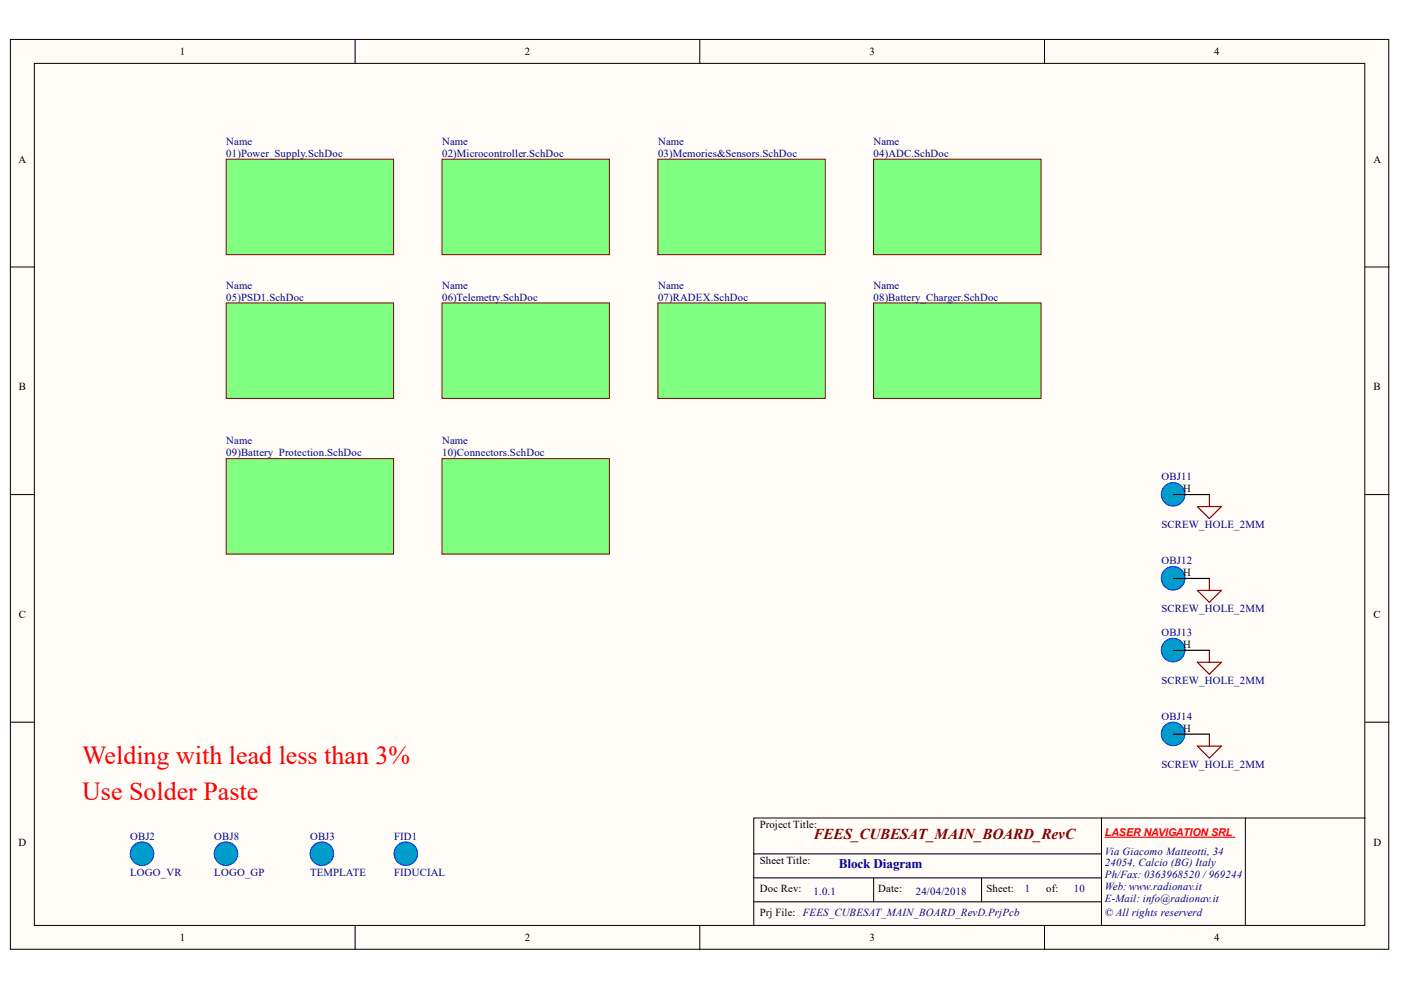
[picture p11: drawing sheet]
<svg xmlns="http://www.w3.org/2000/svg" width="297mm" height="210mm" viewBox="0 0 297 210" stroke-linecap="round" stroke-linejoin="round" font-family="sans-serif">
<defs><g id="words">
<g font-size="5.5" fill="#f00">
<text x="17.4" y="162.1">Welding with lead less than 3%</text>
<text x="17.4" y="169.7">Use Solder Paste</text>
</g>
<text font-size="3.2" fill="#800000" x="172.5" y="177.8">FEES_CUBESAT_MAIN_BOARD_RevC</text>
<text font-size="2.8" fill="#000080" x="177.8" y="184">Block Diagram</text>
<g font-size="2.3">
<text x="38.2" y="11.7">1</text>
<text x="111.3" y="11.7">2</text>
<text x="184.4" y="11.7">3</text>
<text x="257.5" y="11.7">4</text>
<text x="3.9" y="34.5">A</text>
<text x="291.2" y="34.5">A</text>
<text x="4" y="82.8">B</text>
<text x="291.2" y="82.8">B</text>
<text x="250.9" y="104.4">H</text>
<text x="250.9" y="122.2">H</text>
<text x="4" y="131">C</text>
<text x="291.2" y="131">C</text>
<text x="250.9" y="137.4">H</text>
<text x="250.9" y="155.1">H</text>
<text x="3.9" y="179.3">D</text>
<text x="161.1" y="175.5">Project Title:</text>
<text x="291.2" y="179.3">D</text>
<text x="161.1" y="183.1">Sheet Title:</text>
<text x="161.1" y="189.2">Doc Rev:</text>
<text x="186.2" y="189.2">Date:</text>
<text x="209.1" y="189.2">Sheet:</text>
<text x="221.8" y="189.2">of:</text>
<text x="161.1" y="194.3">Prj File: FEES_CUBESAT_MAIN_BOARD_RevD.PrjPcb</text>
<text x="38.2" y="199.6">1</text>
<text x="111.3" y="199.6">2</text>
<text x="184.4" y="199.6">3</text>
<text x="257.5" y="199.6">4</text>
</g>
<g font-size="2.3" fill="#000080">
<text x="48" y="30.7">Name</text>
<text x="48" y="33.2">01)Power_Supply.SchDoc</text>
<text x="93.7" y="30.7">Name</text>
<text x="93.7" y="33.2">02)Microcontroller.SchDoc</text>
<text x="139.5" y="30.7">Name</text>
<text x="139.5" y="33.2">03)Memories&amp;Sensors.SchDoc</text>
<text x="185.2" y="30.7">Name</text>
<text x="185.2" y="33.2">04)ADC.SchDoc</text>
<text x="48" y="61.2">Name</text>
<text x="48" y="63.7">05)PSD1.SchDoc</text>
<text x="93.7" y="61.2">Name</text>
<text x="93.7" y="63.7">06)Telemetry.SchDoc</text>
<text x="139.5" y="61.2">Name</text>
<text x="139.5" y="63.7">07)RADEX.SchDoc</text>
<text x="185.2" y="61.2">Name</text>
<text x="185.2" y="63.7">08)Battery_Charger.SchDoc</text>
<text x="48" y="94.2">Name</text>
<text x="93.7" y="94.2">Name</text>
<text x="48" y="96.7">09)Battery_Protection.SchDoc</text>
<text x="93.7" y="96.7">10)Connectors.SchDoc</text>
<text x="246.3" y="101.8">OBJ11</text>
<text x="246.3" y="112">SCREW_HOLE_2MM</text>
<text x="246.3" y="119.6">OBJ12</text>
<text x="246.3" y="129.8">SCREW_HOLE_2MM</text>
<text x="246.3" y="134.8">OBJ13</text>
<text x="246.3" y="145">SCREW_HOLE_2MM</text>
<text x="246.3" y="152.6">OBJ14</text>
<text x="246.3" y="162.7">SCREW_HOLE_2MM</text>
<text x="27.6" y="178">OBJ2</text>
<text x="45.4" y="178">OBJ8</text>
<text x="65.7" y="178">OBJ3</text>
<text x="83.6" y="178">FID1</text>
<text x="27.6" y="185.6">LOGO_VR</text>
<text x="45.4" y="185.6">LOGO_GP</text>
<text x="65.7" y="185.6">TEMPLATE</text>
<text x="83.6" y="185.6">FIDUCIAL</text>
<text x="234.3" y="181.3">Via Giacomo Matteotti, 34</text>
<text x="234.3" y="183.6">24054, Calcio (BG) Italy</text>
<text x="172.5" y="189.7">1.0.1</text>
<text x="194.2" y="189.7">24/04/2018</text>
<text x="217.3" y="189.2">1</text>
<text x="227.7" y="189.2">10</text>
<text x="234.3" y="186.2">Ph/Fax: 0363968520 /969244</text>
<text x="234.3" y="188.7">Web: www.radionav.it</text>
<text x="234.3" y="191.2">E-Mail: info@radionav.it</text>
<text x="234.3" y="194.3">© All rights reserverd</text>
</g>
<text font-size="2.3" fill="#f00" x="234.3" y="177.3">LASER NAVIGATION SRL</text>
</g></defs>
<g fill="#fffcf8" stroke="#000" stroke-width=".21">
<path d="M2.2 8.4h292.2v192.9h-292.2z"/>
<path d="M7.3 13.4h282.1v182.8h-282.1z"/>
</g>
<g fill="none" stroke="#000" stroke-width=".21">
<path d="M75.3 8.4v5M148.4 8.4v5M221.5 8.4v5M2.2 56.6h5.1M289.5 56.6h5M2.2 104.9h5.1M289.5 104.9h5M2.2 153.1h5.1M289.5 153.1h5M233.5 173.4v22.9M264 173.4h-104.2v22.9M289.5 173.4h-25.5v22.9"/>
<path d="M75.3 196.3v5.1M148.4 196.3v5.1M159.8 181.1h73.7M159.8 186.1h73.7M159.8 191.2h73.7M185.2 186.1v5.1M208.1 186.1v5.1M221.5 196.3v5.1"/>
</g>
<path d="M234.3 177.5h27.5" fill="none" stroke="#f00" stroke-width=".25"/>
<g fill="#80ff80" stroke="#800000" stroke-width=".21">
<path d="M48 33.8h35.4v20.2h-35.4z"/>
<path d="M93.7 33.8h35.5v20.2h-35.5z"/>
<path d="M139.5 33.8h35.5v20.2h-35.5z"/>
<path d="M185.2 33.8h35.5v20.2h-35.5z"/>
</g>
<g fill="#009cca" stroke="#00f" stroke-width=".21">
<circle cx="30.1" cy="181" r="2.49"/>
<circle cx="68.2" cy="181" r="2.49"/>
</g>
<g fill="#80ff80" stroke="#800000" stroke-width=".21">
<path d="M48 64.2h35.4v20.3h-35.4z"/>
<path d="M93.7 64.2h35.5v20.3h-35.5z"/>
<path d="M139.5 64.2h35.5v20.3h-35.5z"/>
<path d="M185.2 64.2h35.5v20.3h-35.5z"/>
<path d="M48 97.2h35.4v20.3h-35.4z"/>
<path d="M93.7 97.2h35.5v20.3h-35.5z"/>
</g>
<circle cx="47.9" cy="181" r="2.49" fill="#009cca" stroke="#00f" stroke-width=".21"/>
<path d="M253.9 107.4h5.1l-2.6 2.5zM256.4 104.9v2.5" fill="none" stroke="#800000" stroke-width=".25"/>
<circle cx="248.7" cy="104.8" r="2.5" fill="#009cca" stroke="#00f" stroke-width=".21"/>
<path d="M248.8 104.9h7.6" fill="none" stroke="#000" stroke-width=".25"/>
<path d="M253.9 125.2h5.1l-2.6 2.5zM256.4 122.6v2.6" fill="none" stroke="#800000" stroke-width=".25"/>
<circle cx="248.7" cy="122.6" r="2.5" fill="#009cca" stroke="#00f" stroke-width=".21"/>
<path d="M248.8 122.6h7.6" fill="none" stroke="#000" stroke-width=".25"/>
<path d="M256.4 137.9v2.5M253.9 140.4h5.1l-2.6 2.6z" fill="none" stroke="#800000" stroke-width=".25"/>
<circle cx="248.7" cy="137.8" r="2.5" fill="#009cca" stroke="#00f" stroke-width=".21"/>
<path d="M248.8 137.9h7.6" fill="none" stroke="#000" stroke-width=".25"/>
<path d="M253.9 158.2h5.1l-2.6 2.5zM256.4 155.7v2.5" fill="none" stroke="#800000" stroke-width=".25"/>
<circle cx="248.7" cy="155.6" r="2.5" fill="#009cca" stroke="#00f" stroke-width=".21"/>
<path d="M248.8 155.7h7.6" fill="none" stroke="#000" stroke-width=".25"/>
<circle cx="86" cy="181" r="2.49" fill="#009cca" stroke="#00f" stroke-width=".21"/>
<use href="#words"/>
</svg>
